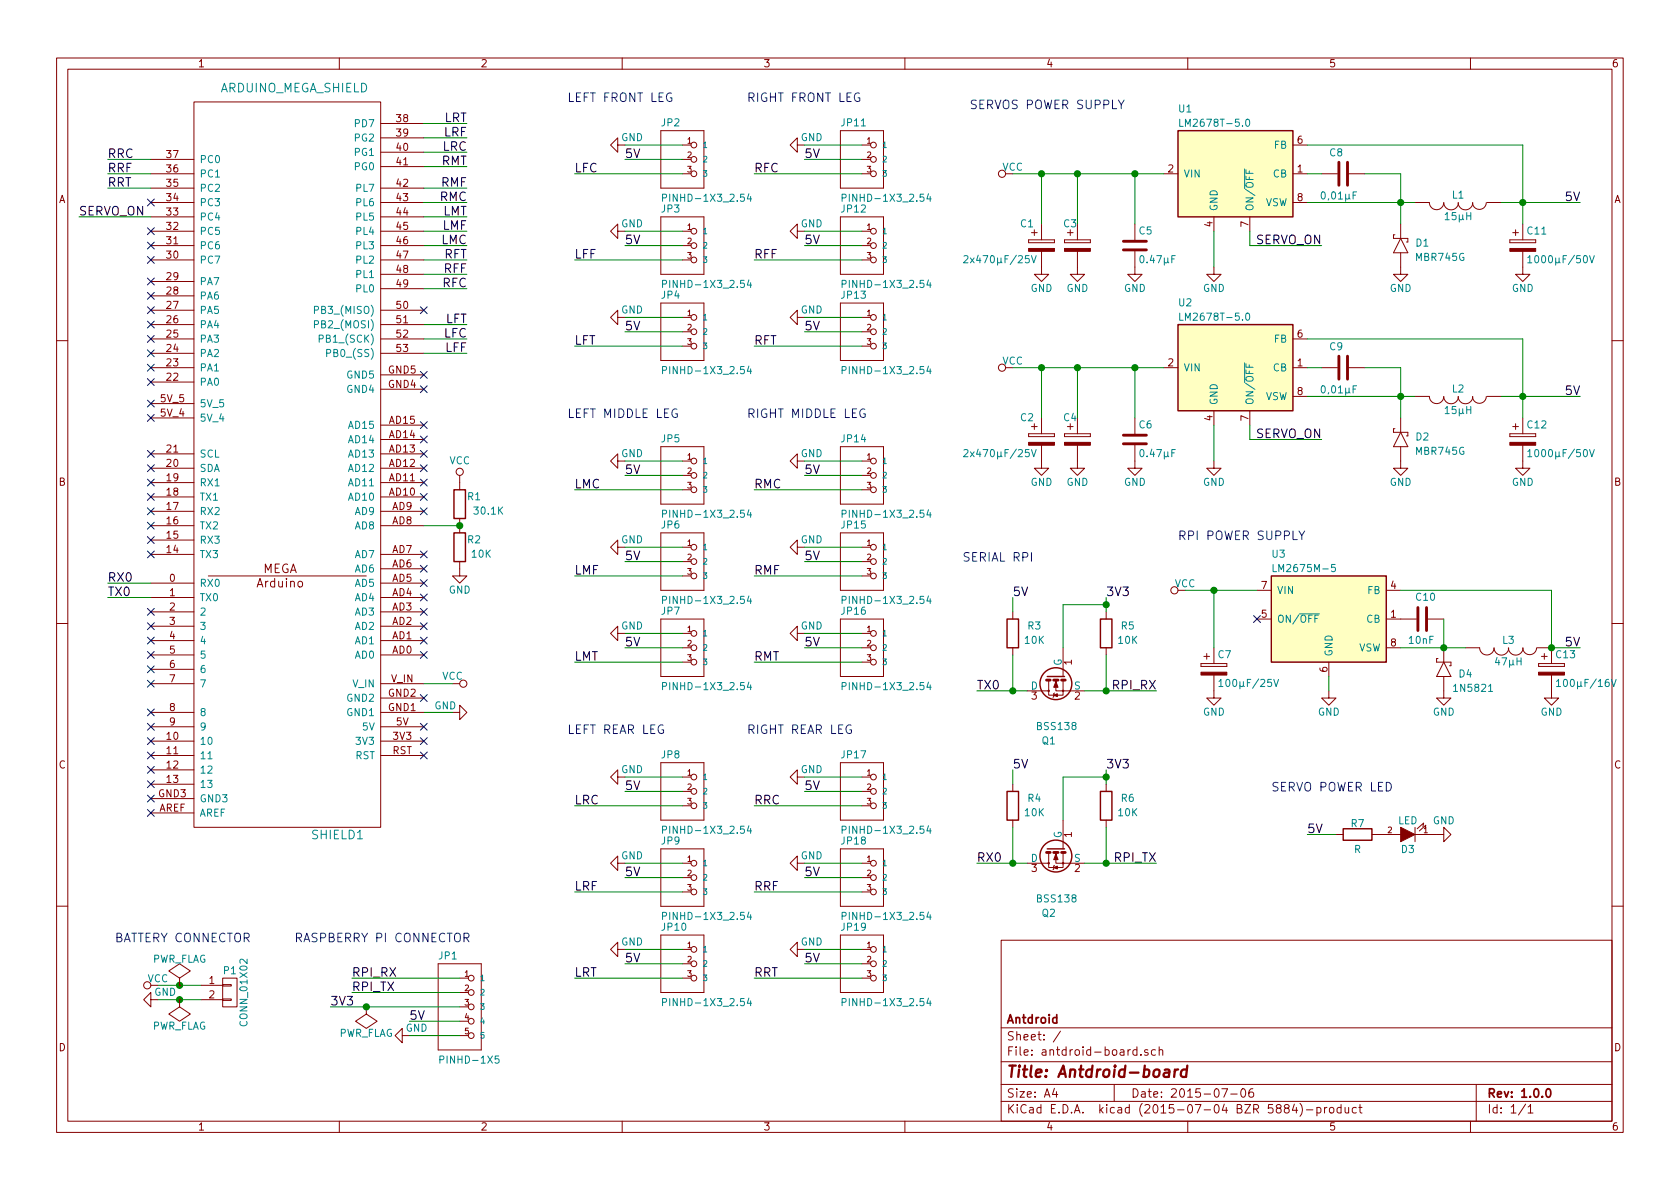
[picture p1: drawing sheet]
<svg xmlns="http://www.w3.org/2000/svg" width="297mm" height="210mm" viewBox="0 0 297 210" stroke-linecap="round" stroke-linejoin="round" font-family="sans-serif">
<defs><g id="words">
<text font-size="2.8" fill="#840000" x="178" y="190.5">Title: Antdroid-board</text>
<g font-size="2.1" fill="#008484">
<text x="38.8" y="16.3">ARDUINO_MEGA_SHIELD</text>
<text x="55.2" y="148.4">SHIELD1</text>
</g>
<g font-size="2.1">
<text x="78.4" y="21.6">LRT</text>
<text x="19" y="27.9">RRC</text>
<text x="78" y="29.2">RMT</text>
<text x="78.2" y="26.7">LRC</text>
<text x="78.4" y="24.1">LRF</text>
<text x="110.5" y="27.9">5V</text>
<text x="142.2" y="27.9">5V</text>
<text x="19" y="30.5">RRF</text>
<text x="19" y="33">RRT</text>
<text x="77.7" y="35.6">RMC</text>
<text x="78" y="33">RMF</text>
<text x="101.6" y="30.5">LFC</text>
<text x="133.3" y="30.5">RFC</text>
<text x="276.8" y="35.6">5V</text>
<text x="14" y="38.1">SERVO_ON</text>
<text x="78.2" y="40.6">LMF</text>
<text x="78.2" y="38.1">LMT</text>
<text x="78" y="43.2">LMC</text>
<text x="78.4" y="45.7">RFT</text>
<text x="101.6" y="45.7">LFF</text>
<text x="110.5" y="43.2">5V</text>
<text x="133.3" y="45.7">RFF</text>
<text x="142.2" y="43.2">5V</text>
<text x="221.9" y="43.2">SERVO_ON</text>
<text x="78.2" y="50.8">RFC</text>
<text x="78.4" y="48.3">RFF</text>
<text x="78.4" y="59.7">LFC</text>
<text x="78.7" y="57.1">LFT</text>
<text x="110.5" y="58.4">5V</text>
<text x="142.2" y="58.4">5V</text>
<text x="78.7" y="62.2">LFF</text>
<text x="101.6" y="61">LFT</text>
<text x="133.3" y="61">RFT</text>
<text x="276.8" y="69.8">5V</text>
<text x="221.9" y="77.5">SERVO_ON</text>
<text x="110.5" y="83.8">5V</text>
<text x="142.2" y="83.8">5V</text>
<text x="101.6" y="86.4">LMC</text>
<text x="133.3" y="86.4">RMC</text>
<text x="101.6" y="101.6">LMF</text>
<text x="110.5" y="99.1">5V</text>
<text x="133.3" y="101.6">RMF</text>
<text x="142.2" y="99.1">5V</text>
<text x="19" y="102.9">RX0</text>
<text x="19" y="105.4">TX0</text>
<text x="179.1" y="105.4">5V</text>
<text x="195.6" y="105.4">3V3</text>
<text x="101.6" y="116.8">LMT</text>
<text x="110.5" y="114.3">5V</text>
<text x="133.3" y="116.8">RMT</text>
<text x="142.2" y="114.3">5V</text>
<text x="276.8" y="114.3">5V</text>
<text x="172.7" y="121.9">TX0</text>
<text x="196.8" y="121.9">RPI_RX</text>
<text x="179.1" y="135.9">5V</text>
<text x="195.6" y="135.9">3V3</text>
<text x="101.6" y="142.2">LRC</text>
<text x="110.5" y="139.7">5V</text>
<text x="133.3" y="142.2">RRC</text>
<text x="142.2" y="139.7">5V</text>
<text x="231.1" y="147.3">5V</text>
<text x="110.5" y="154.9">5V</text>
<text x="142.2" y="154.9">5V</text>
<text x="172.7" y="152.4">RX0</text>
<text x="197" y="152.4">RPI_TX</text>
<text x="101.6" y="157.5">LRF</text>
<text x="133.3" y="157.5">RRF</text>
<text x="62.2" y="172.7">RPI_RX</text>
<text x="101.6" y="172.7">LRT</text>
<text x="110.5" y="170.2">5V</text>
<text x="133.3" y="172.7">RRT</text>
<text x="142.2" y="170.2">5V</text>
<text x="58.4" y="177.8">3V3</text>
<text x="62.2" y="175.3">RPI_TX</text>
<text x="72.4" y="180.3">5V</text>
</g>
<g font-size="2.1" fill="#0000c2">
<text x="100.3" y="18">LEFT FRONT LEG</text>
<text x="132.1" y="18">RIGHT FRONT LEG</text>
<text x="171.4" y="19.3">SERVOS POWER SUPPLY</text>
<text x="100.3" y="73.9">LEFT MIDDLE LEG</text>
<text x="132.1" y="73.9">RIGHT MIDDLE LEG</text>
<text x="208.3" y="95.5">RPI POWER SUPPLY</text>
<text x="170.2" y="99.3">SERIAL RPI</text>
<text x="100.3" y="129.8">LEFT REAR LEG</text>
<text x="132.1" y="129.8">RIGHT REAR LEG</text>
<text x="224.8" y="139.9">SERVO POWER LED</text>
<text x="20.3" y="166.6">BATTERY CONNECTOR</text>
<text x="52.1" y="166.6">RASPBERRY PI CONNECTOR</text>
</g>
<g font-size="2.1" fill="#840000">
<text x="46.4" y="101.3">MEGA</text>
<text x="45.5" y="103.9">Arduino</text>
<text x="178" y="184">Sheet: /</text>
<text x="178" y="181">Antdroid</text>
<text x="178" y="186.7">File: antdroid-board.sch</text>
<text x="178" y="196.9">KiCad E.D.A. kicad (2015-07-04 BZR 5884)-product</text>
<text x="178" y="194.1">Size: A4</text>
<text x="200" y="194.1">Date: 2015-07-06</text>
<text x="263" y="194.1">Rev: 1.0.0</text>
<text x="263" y="196.9">Id: 1/1</text>
</g>
<g font-size="1.8" fill="#840000">
<text x="35" y="11.9">1</text>
<text x="85" y="11.9">2</text>
<text x="135" y="11.9">3</text>
<text x="185" y="11.9">4</text>
<text x="235" y="11.9">5</text>
<text x="285" y="11.9">6</text>
<text x="70.2" y="21.6">38</text>
<text x="29.5" y="27.9">37</text>
<text x="70.2" y="26.7">40</text>
<text x="70.2" y="29.2">41</text>
<text x="70.2" y="24.1">39</text>
<text x="229.4" y="25.4">6</text>
<text x="10.4" y="35.9">A</text>
<text x="29.5" y="35.6">34</text>
<text x="29.5" y="33">35</text>
<text x="29.5" y="30.5">36</text>
<text x="70.2" y="33">42</text>
<text x="70.2" y="35.6">43</text>
<text x="206.5" y="30.5">2</text>
<text x="229.4" y="30.5">1</text>
<text x="229.4" y="35.6">8</text>
<text x="285.4" y="35.9">A</text>
<text x="29.5" y="40.6">32</text>
<text x="29.5" y="38.1">33</text>
<text x="70.2" y="38.1">44</text>
<text x="70.2" y="40.6">45</text>
<text x="214.4" y="40.1" transform="rotate(-90 214.4 40.1)">4</text>
<text x="220.7" y="40.1" transform="rotate(-90 220.7 40.1)">7</text>
<text x="29.5" y="45.7">30</text>
<text x="29.5" y="43.2">31</text>
<text x="70.2" y="43.2">46</text>
<text x="70.2" y="45.7">47</text>
<text x="29.5" y="52.1">28</text>
<text x="29.5" y="49.5">29</text>
<text x="70.2" y="48.3">48</text>
<text x="70.2" y="50.8">49</text>
<text x="29.5" y="59.7">25</text>
<text x="29.5" y="57.1">26</text>
<text x="29.5" y="54.6">27</text>
<text x="70.2" y="54.6">50</text>
<text x="70.2" y="57.1">51</text>
<text x="70.2" y="59.7">52</text>
<text x="229.4" y="59.7">6</text>
<text x="29.5" y="64.8">23</text>
<text x="29.5" y="62.2">24</text>
<text x="70.2" y="62.2">53</text>
<text x="206.5" y="64.8">2</text>
<text x="229.4" y="64.8">1</text>
<text x="28.4" y="71.1">5V_5</text>
<text x="29.5" y="67.3">22</text>
<text x="68.7" y="68.6">GND4</text>
<text x="68.7" y="66">GND5</text>
<text x="229.4" y="69.8">8</text>
<text x="28.4" y="73.7">5V_4</text>
<text x="68.9" y="77.5">AD14</text>
<text x="68.9" y="74.9">AD15</text>
<text x="214.4" y="74.4" transform="rotate(-90 214.4 74.4)">4</text>
<text x="220.7" y="74.4" transform="rotate(-90 220.7 74.4)">7</text>
<text x="29.5" y="82.5">20</text>
<text x="29.5" y="80">21</text>
<text x="68.9" y="82.5">AD12</text>
<text x="68.9" y="80">AD13</text>
<text x="10.4" y="85.9">B</text>
<text x="29.5" y="87.6">18</text>
<text x="29.5" y="85.1">19</text>
<text x="68.9" y="87.6">AD10</text>
<text x="68.9" y="85.1">AD11</text>
<text x="285.4" y="85.9">B</text>
<text x="29.5" y="95.2">15</text>
<text x="29.5" y="92.7">16</text>
<text x="29.5" y="90.2">17</text>
<text x="69.4" y="92.7">AD8</text>
<text x="69.4" y="90.2">AD9</text>
<text x="29.5" y="97.8">14</text>
<text x="69.4" y="100.3">AD6</text>
<text x="69.4" y="97.8">AD7</text>
<text x="30" y="102.9">0</text>
<text x="30" y="105.4">1</text>
<text x="30" y="107.9">2</text>
<text x="69.4" y="107.9">AD3</text>
<text x="69.4" y="105.4">AD4</text>
<text x="69.4" y="102.9">AD5</text>
<text x="223" y="104.1">7</text>
<text x="245.9" y="104.1">4</text>
<text x="30" y="110.5">3</text>
<text x="30" y="113">4</text>
<text x="69.4" y="113">AD1</text>
<text x="69.4" y="110.5">AD2</text>
<text x="223" y="109.2">5</text>
<text x="245.9" y="109.2">1</text>
<text x="30" y="115.6">5</text>
<text x="30" y="118.1">6</text>
<text x="69.4" y="115.6">AD0</text>
<text x="189.5" y="117.6" transform="rotate(-90 189.5 117.6)">1</text>
<text x="234.7" y="118.8" transform="rotate(-90 234.7 118.8)">6</text>
<text x="245.9" y="114.3">8</text>
<text x="30" y="120.6">7</text>
<text x="30" y="125.7">8</text>
<text x="68.7" y="125.7">GND1</text>
<text x="68.7" y="123.2">GND2</text>
<text x="69.2" y="120.6">V_IN</text>
<text x="182.4" y="123.7">3</text>
<text x="190" y="123.7">2</text>
<text x="29.5" y="130.8">10</text>
<text x="30" y="128.3">9</text>
<text x="69.5" y="130.8">3V3</text>
<text x="70.1" y="128.3">5V</text>
<text x="10.4" y="135.9">C</text>
<text x="29.5" y="133.3">11</text>
<text x="29.5" y="135.9">12</text>
<text x="69.4" y="133.3">RST</text>
<text x="285.4" y="135.9">C</text>
<text x="28" y="141">GND3</text>
<text x="28.1" y="143.5">AREF</text>
<text x="29.5" y="138.4">13</text>
<text x="189.5" y="148.1" transform="rotate(-90 189.5 148.1)">1</text>
<text x="182.4" y="154.2">3</text>
<text x="190" y="154.2">2</text>
<text x="37" y="174">1</text>
<text x="37" y="176.5">2</text>
<text x="10.4" y="185.9">D</text>
<text x="285.4" y="185.9">D</text>
<text x="35" y="199.9">1</text>
<text x="85" y="199.9">2</text>
<text x="135" y="199.9">3</text>
<text x="185" y="199.9">4</text>
<text x="235" y="199.9">5</text>
<text x="285" y="199.9">6</text>
</g>
<g font-size="1.8" fill="#008484">
<text x="62.9" y="22.5">PD7</text>
<text x="117" y="22.3">JP2</text>
<text x="148.9" y="22.3">JP11</text>
<text x="208.4" y="19.9">U1</text>
<text x="209.4" y="22.4">LM2678T-5.0</text>
<text x="35.3" y="28.8">PC0</text>
<text x="62.8" y="27.6">PG1</text>
<text x="62.8" y="25">PG2</text>
<text x="109.8" y="24.9">GND</text>
<text x="141.6" y="24.9">GND</text>
<text x="225.2" y="26.3">FB</text>
<text x="235.1" y="27.6">C8</text>
<text x="35.3" y="33.9">PC2</text>
<text x="35.3" y="31.4">PC1</text>
<text x="62.8" y="30.1">PG0</text>
<text x="63" y="33.9">PL7</text>
<text x="118.1" y="35.7">PINHD-1X3_2.54</text>
<text x="149.9" y="35.7">PINHD-1X3_2.54</text>
<text x="177.2" y="30.2">VCC</text>
<text x="209.3" y="31.4">VIN</text>
<text x="225" y="31.4">CB</text>
<text x="233.9" y="35.2">0,01µF</text>
<text x="256.8" y="35.1">L1</text>
<text x="35.3" y="41.5">PC5</text>
<text x="35.3" y="39">PC4</text>
<text x="35.3" y="36.4">PC3</text>
<text x="63" y="36.4">PL6</text>
<text x="63" y="39">PL5</text>
<text x="63" y="41.5">PL4</text>
<text x="109.8" y="40.2">GND</text>
<text x="117" y="37.6">JP3</text>
<text x="141.6" y="40.2">GND</text>
<text x="148.9" y="37.6">JP12</text>
<text x="180.5" y="40.2">C1</text>
<text x="188.1" y="40.2">C3</text>
<text x="201.4" y="41.4">C5</text>
<text x="215.3" y="37.3" transform="rotate(-90 215.3 37.3)">GND</text>
<text x="221.6" y="37.3" transform="rotate(-90 221.6 37.3)">ON/OFF</text>
<text x="223.5" y="36.4">VSW</text>
<text x="255.7" y="38.9">15µH</text>
<text x="270.1" y="41.4">C11</text>
<text x="35.3" y="46.6">PC7</text>
<text x="35.3" y="44.1">PC6</text>
<text x="63" y="44.1">PL3</text>
<text x="63" y="46.6">PL2</text>
<text x="171.4" y="46.5">2x470µF/25V</text>
<text x="201.8" y="46.5">0.47µF</text>
<text x="250.4" y="43.6">D1</text>
<text x="250.4" y="46.1">MBR745G</text>
<text x="271.1" y="46.5">1000µF/50V</text>
<text x="35.3" y="53">PA6</text>
<text x="35.3" y="50.4">PA7</text>
<text x="63" y="49.1">PL1</text>
<text x="63" y="51.7">PL0</text>
<text x="117" y="52.8">JP4</text>
<text x="118.1" y="50.9">PINHD-1X3_2.54</text>
<text x="148.9" y="52.8">JP13</text>
<text x="149.9" y="50.9">PINHD-1X3_2.54</text>
<text x="182.2" y="51.6">GND</text>
<text x="188.5" y="51.6">GND</text>
<text x="198.7" y="51.6">GND</text>
<text x="212.7" y="51.6">GND</text>
<text x="245.7" y="51.6">GND</text>
<text x="267.3" y="51.6">GND</text>
<text x="35.3" y="58">PA4</text>
<text x="35.3" y="55.5">PA5</text>
<text x="56.2" y="55.5">PB3_(MISO)</text>
<text x="56.2" y="58">PB2_(MOSI)</text>
<text x="109.8" y="55.4">GND</text>
<text x="141.6" y="55.4">GND</text>
<text x="208.4" y="54.1">U2</text>
<text x="209.4" y="56.7">LM2678T-5.0</text>
<text x="35.3" y="65.7">PA1</text>
<text x="35.3" y="63.1">PA2</text>
<text x="35.3" y="60.6">PA3</text>
<text x="56.9" y="60.6">PB1_(SCK)</text>
<text x="58.3" y="63.1">PB0_(SS)</text>
<text x="177.2" y="64.5">VCC</text>
<text x="209.3" y="65.7">VIN</text>
<text x="225" y="65.7">CB</text>
<text x="225.2" y="60.6">FB</text>
<text x="235.1" y="61.9">C9</text>
<text x="35.3" y="68.2">PA0</text>
<text x="61.4" y="69.5">GND4</text>
<text x="61.4" y="66.9">GND5</text>
<text x="118.1" y="66.1">PINHD-1X3_2.54</text>
<text x="149.9" y="66.1">PINHD-1X3_2.54</text>
<text x="215.3" y="71.6" transform="rotate(-90 215.3 71.6)">GND</text>
<text x="221.6" y="71.6" transform="rotate(-90 221.6 71.6)">ON/OFF</text>
<text x="223.5" y="70.7">VSW</text>
<text x="233.9" y="69.5">0,01µF</text>
<text x="256.8" y="69.4">L2</text>
<text x="35.3" y="74.5">5V_4</text>
<text x="35.3" y="72">5V_5</text>
<text x="61.8" y="75.8">AD15</text>
<text x="180.5" y="74.5">C2</text>
<text x="188.1" y="74.5">C4</text>
<text x="201.4" y="75.7">C6</text>
<text x="250.4" y="77.9">D2</text>
<text x="255.7" y="73.2">15µH</text>
<text x="270.1" y="75.7">C12</text>
<text x="35.3" y="83.4">SDA</text>
<text x="35.3" y="80.9">SCL</text>
<text x="61.8" y="83.4">AD12</text>
<text x="61.8" y="80.9">AD13</text>
<text x="61.8" y="78.4">AD14</text>
<text x="79.4" y="82.1">VCC</text>
<text x="109.8" y="80.8">GND</text>
<text x="117" y="78.2">JP5</text>
<text x="141.6" y="80.8">GND</text>
<text x="148.9" y="78.2">JP14</text>
<text x="171.4" y="80.8">2x470µF/25V</text>
<text x="201.8" y="80.8">0.47µF</text>
<text x="250.4" y="80.4">MBR745G</text>
<text x="271.1" y="80.8">1000µF/50V</text>
<text x="35.3" y="88.5">TX1</text>
<text x="35.3" y="86">RX1</text>
<text x="61.8" y="88.5">AD10</text>
<text x="61.8" y="86">AD11</text>
<text x="82.7" y="88.4">R1</text>
<text x="182.2" y="85.9">GND</text>
<text x="188.5" y="85.9">GND</text>
<text x="198.7" y="85.9">GND</text>
<text x="212.7" y="85.9">GND</text>
<text x="245.7" y="85.9">GND</text>
<text x="267.3" y="85.9">GND</text>
<text x="35.3" y="93.6">TX2</text>
<text x="35.3" y="91.1">RX2</text>
<text x="62.8" y="93.6">AD8</text>
<text x="62.8" y="91.1">AD9</text>
<text x="84" y="91">30.1K</text>
<text x="117" y="93.4">JP6</text>
<text x="118.1" y="91.5">PINHD-1X3_2.54</text>
<text x="148.9" y="93.4">JP15</text>
<text x="149.9" y="91.5">PINHD-1X3_2.54</text>
<text x="35.3" y="98.7">TX3</text>
<text x="35.3" y="96.1">RX3</text>
<text x="62.8" y="101.2">AD6</text>
<text x="62.8" y="98.7">AD7</text>
<text x="82.7" y="96.1">R2</text>
<text x="83.5" y="98.6">10K</text>
<text x="109.8" y="96.1">GND</text>
<text x="141.6" y="96.1">GND</text>
<text x="224.9" y="98.6">U3</text>
<text x="225.8" y="101.1">LM2675M-5</text>
<text x="35.3" y="103.8">RX0</text>
<text x="35.3" y="106.3">TX0</text>
<text x="62.8" y="106.3">AD4</text>
<text x="62.8" y="103.8">AD5</text>
<text x="79.3" y="104.9">GND</text>
<text x="118.1" y="106.8">PINHD-1X3_2.54</text>
<text x="149.9" y="106.8">PINHD-1X3_2.54</text>
<text x="207.7" y="103.8">VCC</text>
<text x="225.8" y="105">VIN</text>
<text x="241.7" y="105">FB</text>
<text x="250.4" y="106.2">C10</text>
<text x="35.3" y="108.8">2</text>
<text x="35.3" y="111.4">3</text>
<text x="35.3" y="113.9">4</text>
<text x="62.8" y="113.9">AD1</text>
<text x="62.8" y="111.4">AD2</text>
<text x="62.8" y="108.8">AD3</text>
<text x="109.8" y="111.3">GND</text>
<text x="117" y="108.7">JP7</text>
<text x="141.6" y="111.3">GND</text>
<text x="148.9" y="108.7">JP16</text>
<text x="181.3" y="113.8">10K</text>
<text x="181.8" y="111.3">R3</text>
<text x="197.8" y="113.8">10K</text>
<text x="198.3" y="111.3">R5</text>
<text x="225.8" y="110.1">ON/OFF</text>
<text x="241.5" y="110.1">CB</text>
<text x="249.2" y="113.8">10nF</text>
<text x="265.7" y="113.8">L3</text>
<text x="35.3" y="116.5">5</text>
<text x="35.3" y="119">6</text>
<text x="62.8" y="116.5">AD0</text>
<text x="187.7" y="117.8" transform="rotate(-90 187.7 117.8)">G</text>
<text x="215.4" y="116.4">C7</text>
<text x="235.6" y="116.1" transform="rotate(-90 235.6 116.1)">GND</text>
<text x="240.1" y="115.2">VSW</text>
<text x="258" y="119.8">D4</text>
<text x="264.5" y="117.6">47µH</text>
<text x="275.2" y="116.4">C13</text>
<text x="35.3" y="121.5">7</text>
<text x="61.4" y="124.1">GND2</text>
<text x="62.4" y="121.5">V_IN</text>
<text x="76.8" y="125.4">GND</text>
<text x="78.2" y="120.2">VCC</text>
<text x="118.1" y="122">PINHD-1X3_2.54</text>
<text x="149.9" y="122">PINHD-1X3_2.54</text>
<text x="182.2" y="121.9">D</text>
<text x="189.9" y="121.9">S</text>
<text x="216.4" y="121.5">100µF/25V</text>
<text x="257.4" y="122.3">1N5821</text>
<text x="276" y="121.5">100µF/16V</text>
<text x="35.3" y="126.6">8</text>
<text x="35.3" y="129.2">9</text>
<text x="35.3" y="131.7">10</text>
<text x="61.4" y="126.6">GND1</text>
<text x="63.1" y="131.7">3V3</text>
<text x="64.1" y="129.2">5V</text>
<text x="183.5" y="129.1">BSS138</text>
<text x="184.3" y="131.6">Q1</text>
<text x="212.7" y="126.5">GND</text>
<text x="233" y="126.5">GND</text>
<text x="253.3" y="126.5">GND</text>
<text x="272.4" y="126.5">GND</text>
<text x="35.3" y="134.2">11</text>
<text x="35.3" y="136.8">12</text>
<text x="62.8" y="134.2">RST</text>
<text x="109.8" y="136.7">GND</text>
<text x="117" y="134.1">JP8</text>
<text x="141.6" y="136.7">GND</text>
<text x="148.9" y="134.1">JP17</text>
<text x="35.3" y="139.3">13</text>
<text x="35.3" y="141.9">GND3</text>
<text x="181.8" y="141.8">R4</text>
<text x="198.3" y="141.8">R6</text>
<text x="35.3" y="144.4">AREF</text>
<text x="117" y="149.3">JP9</text>
<text x="118.1" y="147.4">PINHD-1X3_2.54</text>
<text x="148.9" y="149.3">JP18</text>
<text x="149.9" y="147.4">PINHD-1X3_2.54</text>
<text x="181.3" y="144.3">10K</text>
<text x="187.7" y="148.3" transform="rotate(-90 187.7 148.3)">G</text>
<text x="197.8" y="144.3">10K</text>
<text x="238.9" y="146.2">R7</text>
<text x="247.1" y="145.7">LED</text>
<text x="253.3" y="145.7">GND</text>
<text x="109.8" y="151.9">GND</text>
<text x="141.6" y="151.9">GND</text>
<text x="182.2" y="152.4">D</text>
<text x="189.9" y="152.4">S</text>
<text x="239.4" y="150.8">R</text>
<text x="247.8" y="150.8">D3</text>
<text x="183.5" y="159.6">BSS138</text>
<text x="109.8" y="167.2">GND</text>
<text x="117.1" y="164.6">JP10</text>
<text x="118.1" y="162.7">PINHD-1X3_2.54</text>
<text x="141.6" y="167.2">GND</text>
<text x="148.9" y="164.6">JP19</text>
<text x="149.9" y="162.7">PINHD-1X3_2.54</text>
<text x="184.3" y="162.1">Q2</text>
<text x="26.1" y="173.7">VCC</text>
<text x="26.8" y="170.2">PWR_FLAG</text>
<text x="39.6" y="172.3">P1</text>
<text x="77.6" y="169.6">JP1</text>
<text x="27.3" y="176.1">GND</text>
<text x="118.1" y="177.9">PINHD-1X3_2.54</text>
<text x="149.9" y="177.9">PINHD-1X3_2.54</text>
<text x="26.8" y="182.1">PWR_FLAG</text>
<text x="43.7" y="181.1" transform="rotate(-90 43.7 181.1)">CONN_01X02</text>
<text x="59.8" y="183.3">PWR_FLAG</text>
<text x="71.7" y="182.4">GND</text>
<text x="78.4" y="188.1">PINHD-1X5</text>
</g>
<g font-size="1.4" fill="#840000">
<text x="121.5" y="25.4">1</text>
<text x="121.5" y="27.9">2</text>
<text x="153.3" y="25.4">1</text>
<text x="153.3" y="27.9">2</text>
<text x="121.5" y="30.5">3</text>
<text x="153.3" y="30.5">3</text>
<text x="121.5" y="40.6">1</text>
<text x="153.3" y="40.6">1</text>
<text x="121.5" y="43.2">2</text>
<text x="121.5" y="45.7">3</text>
<text x="153.3" y="43.2">2</text>
<text x="153.3" y="45.7">3</text>
<text x="121.5" y="55.9">1</text>
<text x="121.5" y="58.4">2</text>
<text x="153.3" y="55.9">1</text>
<text x="153.3" y="58.4">2</text>
<text x="121.5" y="61">3</text>
<text x="153.3" y="61">3</text>
<text x="121.5" y="81.3">1</text>
<text x="121.5" y="83.8">2</text>
<text x="153.3" y="81.3">1</text>
<text x="153.3" y="83.8">2</text>
<text x="121.5" y="86.4">3</text>
<text x="153.3" y="86.4">3</text>
<text x="121.5" y="96.5">1</text>
<text x="121.5" y="99.1">2</text>
<text x="121.5" y="101.6">3</text>
<text x="153.3" y="96.5">1</text>
<text x="153.3" y="99.1">2</text>
<text x="153.3" y="101.6">3</text>
<text x="121.5" y="111.8">1</text>
<text x="153.3" y="111.8">1</text>
<text x="121.5" y="114.3">2</text>
<text x="121.5" y="116.8">3</text>
<text x="153.3" y="114.3">2</text>
<text x="153.3" y="116.8">3</text>
<text x="121.5" y="137.2">1</text>
<text x="153.3" y="137.2">1</text>
<text x="121.5" y="139.7">2</text>
<text x="121.5" y="142.2">3</text>
<text x="153.3" y="139.7">2</text>
<text x="153.3" y="142.2">3</text>
<text x="245.4" y="147.3">2</text>
<text x="251.7" y="147.3">1</text>
<text x="121.5" y="152.4">1</text>
<text x="121.5" y="154.9">2</text>
<text x="153.3" y="152.4">1</text>
<text x="153.3" y="154.9">2</text>
<text x="121.5" y="157.5">3</text>
<text x="153.3" y="157.5">3</text>
<text x="121.5" y="167.6">1</text>
<text x="153.3" y="167.6">1</text>
<text x="82.2" y="172.7">1</text>
<text x="121.5" y="170.2">2</text>
<text x="121.5" y="172.7">3</text>
<text x="153.3" y="170.2">2</text>
<text x="153.3" y="172.7">3</text>
<text x="82.2" y="175.3">2</text>
<text x="82.2" y="177.8">3</text>
<text x="82.2" y="180.3">4</text>
<text x="82.2" y="182.9">5</text>
</g>
<g font-size="1.4" fill="#008484">
<text x="124.2" y="26.2">1</text>
<text x="124.2" y="28.7">2</text>
<text x="156" y="26.2">1</text>
<text x="156" y="28.7">2</text>
<text x="124.2" y="31.2">3</text>
<text x="156" y="31.2">3</text>
<text x="124.2" y="41.4">1</text>
<text x="156" y="41.4">1</text>
<text x="124.2" y="43.9">2</text>
<text x="124.2" y="46.5">3</text>
<text x="156" y="43.9">2</text>
<text x="156" y="46.5">3</text>
<text x="124.2" y="56.6">1</text>
<text x="124.2" y="59.2">2</text>
<text x="156" y="56.6">1</text>
<text x="156" y="59.2">2</text>
<text x="124.2" y="61.7">3</text>
<text x="156" y="61.7">3</text>
<text x="124.2" y="82">1</text>
<text x="156" y="82">1</text>
<text x="124.2" y="84.6">2</text>
<text x="124.2" y="87.1">3</text>
<text x="156" y="84.6">2</text>
<text x="156" y="87.1">3</text>
<text x="124.2" y="97.3">1</text>
<text x="124.2" y="99.8">2</text>
<text x="156" y="97.3">1</text>
<text x="156" y="99.8">2</text>
<text x="124.2" y="102.4">3</text>
<text x="156" y="102.4">3</text>
<text x="124.2" y="112.5">1</text>
<text x="156" y="112.5">1</text>
<text x="124.2" y="115.1">2</text>
<text x="124.2" y="117.6">3</text>
<text x="156" y="115.1">2</text>
<text x="156" y="117.6">3</text>
<text x="124.2" y="137.9">1</text>
<text x="156" y="137.9">1</text>
<text x="124.2" y="140.5">2</text>
<text x="124.2" y="143">3</text>
<text x="156" y="140.5">2</text>
<text x="156" y="143">3</text>
<text x="124.2" y="153.2">1</text>
<text x="124.2" y="155.7">2</text>
<text x="156" y="153.2">1</text>
<text x="156" y="155.7">2</text>
<text x="124.2" y="158.2">3</text>
<text x="156" y="158.2">3</text>
<text x="84.8" y="173.5">1</text>
<text x="124.2" y="168.4">1</text>
<text x="124.2" y="170.9">2</text>
<text x="124.2" y="173.5">3</text>
<text x="156" y="168.4">1</text>
<text x="156" y="170.9">2</text>
<text x="156" y="173.5">3</text>
<text x="84.8" y="176">2</text>
<text x="84.8" y="178.6">3</text>
<text x="84.8" y="181.1">4</text>
<text x="84.8" y="183.6">5</text>
</g>
</g></defs>
<g fill="none" stroke="#840000" stroke-width=".18">
<path d="M10 10.3h277v189.9h-277zM12 12.2h273v186.1h-273zM34.3 18h33v128.3h-33zM60 10.3v1.9M110 10.3v1.9M160 10.3v1.9M210 10.3v1.9M260 10.3v1.9M26.7 33.3h7.6M26.7 38.3h7.6M26.7 35.8h7.6M26.7 30.7h7.6"/>
<path d="M26.7 28.2h7.6M67.3 26.9h7.6M67.3 29.5h7.6M67.3 33.3h7.6M67.3 38.3h7.6M67.3 35.8h7.6M67.3 21.8h7.6M67.3 24.4h7.6M109.2 25.6v-1.2l-1.3 1.2 1.3 1.3v-1.3h1.3M116.8 23.1h7.7v10.2h-7.7zM116.8 38.3h7.7v10.2h-7.7zM120.6 30.7h1.6"/>
<path d="M120.6 28.2h1.6M120.6 25.6h1.6M141 25.6v-1.2l-1.3 1.2 1.3 1.3v-1.3h1.2M148.6 23.1h7.6v10.2h-7.6zM148.6 38.3h7.6v10.2h-7.6zM152.4 30.7h1.5M152.4 28.2h1.5M152.4 25.6h1.5M184.1 39.6v2.8M190.5 39.6v2.8M200.7 39.6v2.8M205.7 30.7h2.6"/>
<path d="M214.6 38.3v2.6M221 38.3v2.6M228.6 35.8h2.5M228.6 30.7h2.5M228.6 25.6h2.5M233.7 30.7h2.8M238.5 30.7h2.8M247.6 39.6v2.6M250.2 35.8h2.5M252.7 35.8a1.27 1.27 0 0 0 1.3 1.3 1.27 1.27 0 0 0 1.3-1.3 1.3 1.3 0 0 0 1.3 1.3 1.3 1.3 0 0 0 1.3-1.3M257.8 35.8a1.3 1.3 0 0 0 1.3 1.3 1.3 1.3 0 0 0 1.3-1.3M260.3 35.8a1.22 1.22 0 0 0 1.3 1.2 1.22 1.22 0 0 0 1.2-1.2"/>
<path d="M262.9 35.8h2.5M269.2 39.6v2.8M26.7 46h7.6M26.7 54.9h7.6M26.7 43.4h7.6M26.7 57.4h7.6M26.7 40.9h7.6M26.7 59.9h7.6M26.7 52.3h7.6M26.7 49.8h7.6M67.3 46h7.6M67.3 54.9h7.6"/>
<path d="M67.3 43.4h7.6M67.3 57.4h7.6M67.3 40.9h7.6M67.3 59.9h7.6M67.3 48.5h7.6M67.3 51h7.6M109.2 40.9v-1.3l-1.3 1.3 1.3 1.3v-1.3h1.3M109.2 56.1v-1.2l-1.3 1.2 1.3 1.3v-1.3h1.3M116.8 53.6h7.7v10.1h-7.7zM120.6 46h1.6M120.6 43.4h1.6M120.6 40.9h1.6"/>
<path d="M120.6 56.1h1.6M120.6 58.7h1.6M141 40.9v-1.3l-1.3 1.3 1.3 1.3v-1.3h1.2M141 56.1v-1.2l-1.3 1.2 1.3 1.3v-1.3h1.2M148.6 53.6h7.6v10.1h-7.6zM152.4 46h1.5M152.4 43.4h1.5M152.4 40.9h1.5M152.4 56.1h1.5M152.4 58.7h1.5M181.9 42.4v.5zM181.9 42.9h4.5z"/>
<path d="M181.9 42.4h4.5zM182.4 41.1h1zM182.9 40.6v1.1zM184.1 44.4v4.1h1.3l-1.3 1.3-1.2-1.3h1.2M186.4 42.4v.5zM188.2 42.4v.5zM188.2 42.9h4.6zM188.2 42.4h4.6zM188.7 41.1h1zM189.2 40.6v1.1zM190.5 44.4v4.1h1.3l-1.3 1.3-1.3-1.3h1.3M192.8 42.4v.5z"/>
<path d="M200.7 44.4v4.1h1.2l-1.2 1.3-1.3-1.3h1.3M214.6 47.2v1.3h1.3l-1.3 1.3-1.2-1.3h1.2M228.6 59.9h2.5M246.6 41.5h-.2v.7h2.5v.6h-.2M247.6 44.7v3.8h1.3l-1.3 1.3-1.2-1.3h1.2M247.6 42.2l1.3 2.5h-2.5zM267 42.4v.5zM267 42.9h4.5zM267 42.4h4.5zM267.5 41.1h1zM268 40.6v1.1zM269.2 44.4v4.1h1.3l-1.3 1.3-1.2-1.3h1.2"/>
<path d="M271.5 42.4v.5zM10 60.2h2M26.7 67.6h7.6M26.7 65h7.6M26.7 62.5h7.6M26.7 73.9h7.6M26.7 71.4h7.6M67.3 62.5h7.6M67.3 77.7h7.6M67.3 68.8h7.6M67.3 75.2h7.6M67.3 66.3h7.6"/>
<path d="M116.8 79h7.7v10.1h-7.7zM120.6 61.2h1.6M148.6 79h7.6v10.1h-7.6zM152.4 61.2h1.5M181.9 76.7v.5zM181.9 77.2h4.5zM181.9 76.7h4.5zM182.4 75.4h1zM182.9 74.9v1zM184.1 78.7v4.1h1.3l-1.3 1.3-1.2-1.3h1.2M184.1 73.9v2.8M186.4 76.7v.5z"/>
<path d="M188.2 76.7v.5zM188.2 77.2h4.6zM188.2 76.7h4.6zM188.7 75.4h1zM189.2 74.9v1zM190.5 78.7v4.1h1.3l-1.3 1.3-1.3-1.3h1.3M190.5 73.9v2.8M192.8 76.7v.5zM200.7 78.7v4.1h1.2l-1.2 1.3-1.3-1.3h1.3M200.7 73.9v2.8M205.7 65h2.6M214.6 72.6v2.6"/>
<path d="M221 72.6v2.6M228.6 65h2.5M228.6 70.1h2.5M233.7 65h2.8M238.5 65h2.8M246.6 75.8h-.2v.6h2.5v.7h-.2M247.6 79v3.8h1.3l-1.3 1.3-1.2-1.3h1.2M247.6 73.9v2.5M247.6 76.4l1.3 2.6h-2.5zM250.2 70.1h2.5a1.27 1.27 0 0 0 1.3 1.3 1.27 1.27 0 0 0 1.3-1.3 1.3 1.3 0 0 0 1.3 1.3 1.3 1.3 0 0 0 1.3-1.3M257.8 70.1a1.3 1.3 0 0 0 1.3 1.3 1.3 1.3 0 0 0 1.3-1.3M260.3 70.1a1.22 1.22 0 0 0 1.3 1.2 1.22 1.22 0 0 0 1.2-1.2"/>
<path d="M262.9 70.1h2.5M267 76.7v.5zM267 77.2h4.5zM267 76.7h4.5zM267.5 75.4h1zM268 74.9v1zM269.2 78.7v4.1h1.3l-1.3 1.3-1.2-1.3h1.2M269.2 73.9v2.8M271.5 76.7v.5zM285 60.2h2M26.7 82.8h7.6M26.7 80.3h7.6"/>
<path d="M26.7 98h7.6M26.7 95.5h7.6M26.7 93h7.6M26.7 90.4h7.6M26.7 87.9h7.6M26.7 85.3h7.6M67.3 82.8h7.6M67.3 80.3h7.6M67.3 98h7.6M67.3 93h7.6M67.3 90.4h7.6M67.3 87.9h7.6"/>
<path d="M67.3 85.3h7.6M81.3 99.3v2.5h1.2l-1.2 1.3-1.3-1.3h1.3M81.3 84.1v2.5M81.3 91.7v2.5M109.2 81.5v-1.2l-1.3 1.2 1.3 1.3v-1.3h1.3M109.2 96.8v-1.3l-1.3 1.3 1.3 1.2v-1.2h1.3M116.8 94.2h7.7v10.2h-7.7zM120.6 81.5h1.6M120.6 84.1h1.6M120.6 86.6h1.6M120.6 96.8h1.6M120.6 99.3h1.6"/>
<path d="M141 81.5v-1.2l-1.3 1.2 1.3 1.3v-1.3h1.2M141 96.8v-1.3l-1.3 1.3 1.3 1.2v-1.2h1.2M148.6 94.2h7.6v10.2h-7.6zM152.4 81.5h1.5M152.4 84.1h1.5M152.4 86.6h1.5M152.4 96.8h1.5M152.4 99.3h1.5M214.6 81.5v1.3h1.3l-1.3 1.3-1.2-1.3h1.2M10 110.3h2M26.7 103.1h7.6M26.7 105.7h7.6"/>
<path d="M26.7 108.2h7.6M26.7 110.7h7.6M26.7 113.3h7.6M26.7 115.8h7.6M26.7 118.4h7.6M36.8 101.8h28M52.8 102.9l.2-.1 .4 .1 .1 .6-.2 .2-.3 .1-.2-.1zM67.3 103.1h7.6M67.3 105.7h7.6M67.3 108.2h7.6M67.3 110.7h7.6M67.3 113.3h7.6"/>
<path d="M67.3 115.8h7.6M67.3 100.6h7.6M109.2 112v-1.3l-1.3 1.3 1.3 1.3v-1.3h1.3M116.8 109.5h7.7v10.1h-7.7zM120.6 114.5h1.6M120.6 117.1h1.6M120.6 112h1.6M120.6 101.8h1.6M141 112v-1.3l-1.3 1.3 1.3 1.3v-1.3h1.2M148.6 109.5h7.6v10.1h-7.6zM152.4 114.5h1.5M152.4 117.1h1.5"/>
<path d="M152.4 112h1.5M152.4 101.8h1.5M179.1 108.2v1.3M179.1 114.5v1.3M188 114.5v5.1M195.6 108.2v1.3M195.6 114.5v1.3M212.3 117.3v.6zM212.3 117.9h4.6zM212.3 117.3h4.6zM212.9 116.1h1zM213.4 115.6v1z"/>
<path d="M214.6 119.4v4h1.3l-1.3 1.3-1.2-1.3h1.2M214.6 114.5v2.8M216.9 117.3v.6zM222.2 109.5h2.6M222.2 104.4h2.6M234.9 117.1v2.5M245.1 109.5h5.3M245.1 104.4h2.5M245.1 114.5h2.5M252.5 109.5h2.8M254.3 116.5h-.3v.6h2.5v.6h-.2M255.3 119.6v3.8h1.2l-1.2 1.3-1.3-1.3h1.3"/>
<path d="M255.3 117.1l1.2 2.5h-2.5zM255.3 114.5v2.6M259.1 114.5h2.5M261.6 114.6a1.27 1.27 0 0 0 1.3 1.2 1.27 1.27 0 0 0 1.3-1.2 1.3 1.3 0 0 0 1.3 1.2 1.3 1.3 0 0 0 1.3-1.2M266.7 114.6a1.3 1.3 0 0 0 1.3 1.2 1.3 1.3 0 0 0 1.3-1.2M269.2 114.6a1.22 1.22 0 0 0 1.3 1.2 1.22 1.22 0 0 0 1.2-1.2M271.8 114.5h2.5v2.8M272 117.3v.6zM272 117.9h4.6zM272 117.3h4.6zM272.5 116.1h1.1zM273 115.6v1z"/>
<path d="M274.3 119.4v4h1.3l-1.3 1.3-1.3-1.3h1.3M276.6 117.3v.6zM285 110.3h2M26.7 120.9h7.6M26.7 126h7.6M26.7 128.5h7.6M26.7 131.1h7.6M26.7 133.6h7.6M26.7 136.1h7.6M26.7 138.7h7.6M67.3 120.9h7.6M67.3 126h7.6"/>
<path d="M67.3 128.5h7.6M67.3 131.1h7.6M67.3 133.6h7.6M67.3 123.4h7.6M80 126h1.3v-1.3l1.2 1.3-1.2 1.2v-1.2M80 120.9h1.3M109.2 137.4v-1.3l-1.3 1.3 1.3 1.3v-1.3h1.3M116.8 134.9h7.7v10.1h-7.7zM120.6 137.4h1.6M120.6 139.9h1.6M141 137.4v-1.3l-1.3 1.3 1.3 1.3v-1.3h1.2M148.6 134.9h7.6v10.1h-7.6z"/>
<path d="M152.4 137.4h1.5M152.4 139.9h1.5M179.1 138.7v1.2M185.4 120.4v1.8h-3.8M186.4 122.5l-.2 .8M186.7 120.4v1.8h1.3v.7h-2.6v-.7M188 120.4v1.8h3.8M195.6 138.7v1.2M234.9 122.2v1.2h1.3l-1.3 1.3-1.2-1.3h1.2M26.7 141.2h7.6M26.7 143.8h7.6M109.2 152.6v-1.2l-1.3 1.2 1.3 1.3v-1.3h1.3"/>
<path d="M116.8 150.1h7.7v10.2h-7.7zM120.6 152.6h1.6M120.6 142.5h1.6M120.6 155.2h1.6M120.6 157.7h1.6M141 152.6v-1.2l-1.3 1.2 1.3 1.3v-1.3h1.2M148.6 150.1h7.6v10.2h-7.6zM152.4 152.6h1.5M152.4 142.5h1.5M152.4 155.2h1.5M152.4 157.7h1.5M179.1 145v1.3"/>
<path d="M185.4 150.9v1.7h-3.8M186.4 153l-.2 .8M186.7 150.9v1.7h1.3v.8h-2.6v-.8M188 150.9v1.7h3.8M188 145v5.1M195.6 145v1.3M236.2 147.6h1.3M242.6 147.6h5M250.2 147.6h5.1v-1.3l1.2 1.3-1.2 1.2v-1.2M250.2 146.3v2.5M251.6 146.2l.1-.7-1.1 1.1M252 146.6l.1-.7-1.1 1"/>
<path d="M10 160.2h2M26.7 176.8v-1.3l-1.3 1.3 1.3 1.2v-1.2h1.2M31.7 174.2h.1M31.7 173l2-1.3-2-1.3-1.9 1.3 1.9 1.3v1.2M31.7 176.8h.1M31.7 176.8v1.2l2 1.3-2 1.3-1.9-1.3 1.9-1.3M35.6 174.2h3.8M35.6 176.8h3.8M39.4 176.7h1.5v.2h-1.5zM39.4 174.1h1.5v.3h-1.5zM39.4 173h2.5v5h-2.5zM64.8 178h.1"/>
<path d="M64.8 178v1.3l1.9 1.3-1.9 1.3-1.9-1.3 1.9-1.3M77.5 170.4h7.6v15.3h-7.6zM81.3 175.5h1.5M81.3 173h1.5M81.3 178h1.5M109.2 167.9v-1.3l-1.3 1.3 1.3 1.3v-1.3h1.3M116.8 165.3h7.7v10.2h-7.7zM120.6 167.9h1.6M120.6 170.4h1.6M120.6 173h1.6M141 167.9v-1.3l-1.3 1.3 1.3 1.3v-1.3h1.2M148.6 165.3h7.6v10.2h-7.6z"/>
<path d="M152.4 167.9h1.5M152.4 170.4h1.5M152.4 173h1.5M177 166.3h108v32h-108zM285 160.2h2M60 198.3v1.9M71.1 183.1v-1.2l-1.3 1.2 1.3 1.3v-1.3h1.3M81.3 180.6h1.5M81.3 183.1h1.5M110 198.3v1.9M160 198.3v1.9M177 194.8h108"/>
<path d="M177 191.8h108M177 187.8h108M177 181.8h108M186.4 192.5l-.3 1h.9M186.8 193v1M187.5 182.3l-1.3 2M197 191.8v3M201 185.7l-.4-.1-.3 .3 .1 .6 .2 .1 .4-.1M201 185.1v1.5M201.7 186.5v.1M202.9 185.7a.37 .37 0 0 0-.5 .1v.2l.5 .2 .1 .1-.2 .3-.4-.1M204.3 185.7l-.4-.1-.3 .3 .1 .6 .2 .1 .4-.1"/>
<path d="M205 185.7l.2-.1 .3 .1 .1 .9M205 185.1v1.5M210 198.3v1.9M216 192.5h1l-.6 1.5M217.6 193.5h1.1M219.5 192.7l.2-.2a.81 .81 0 0 1 .6 .6 .81 .81 0 0 1-.3 .8l-.1 .1a.79 .79 0 0 1-.4-1.3zM221.5 192.5a.59 .59 0 0 0-.7 .7l.1 .7 .2 .1 .5-.1 .1-.5-.2-.2-.4-.1-.3 .3M227.4 196l-.3-.3 .1-.2 .2-.2 .4 .1 .1 .2v.2l-.7 .2a.48 .48 0 0 0 0 .7l.2 .1 .5-.1a.48 .48 0 0 0-.2-.7M228.9 195.2l-.4 1.1h.9M229.2 195.8v1M229.8 195.1a1.71 1.71 0 0 1 0 2.3M231 196.3h1.1"/>
<path d="M232.8 195.9l.5-.1 .3 .3-.2 .6h-.6M232.8 195.8v1.5M234.2 195.8v1M234.6 195.8l-.4 .3M235.1 196l.2-.2 .5 .2v.5l-.1 .2-.4 .1-.2-.1zM237.1 195.9l-.4-.1-.3 .3 .1 .6 .2 .1 .4-.1M237.1 195.3v1.5M237.8 195.8l.1 .9 .4 .1 .2-.1M238.5 195.8v1M239.8 195.9l-.4-.1-.3 .3 .1 .6 .2 .1 .4-.1M240.3 195.8h.5M240.5 195.3v1.3l.3 .2"/>
<path d="M260 198.3v1.9M261 191.8v6.5M269.7 195.2l-1.2 2M270.2 195.8l.4-.5v1.5M270.2 196.8h.8"/>
<circle cx="122.7" cy="25.6" r=".51"/>
<circle cx="122.7" cy="28.2" r=".51"/>
<circle cx="122.7" cy="30.7" r=".51"/>
<circle cx="154.4" cy="25.6" r=".51"/>
<circle cx="154.4" cy="28.2" r=".51"/>
<circle cx="154.4" cy="30.7" r=".51"/>
<circle cx="177.2" cy="30.7" r=".63"/>
<circle cx="122.7" cy="46" r=".51"/>
<circle cx="122.7" cy="43.4" r=".51"/>
<circle cx="122.7" cy="56.1" r=".51"/>
<circle cx="122.7" cy="58.7" r=".51"/>
<circle cx="122.7" cy="40.9" r=".51"/>
<circle cx="154.4" cy="56.1" r=".51"/>
<circle cx="154.4" cy="40.9" r=".51"/>
<circle cx="154.4" cy="58.7" r=".51"/>
<circle cx="154.4" cy="43.4" r=".51"/>
<circle cx="154.4" cy="46" r=".51"/>
<circle cx="122.7" cy="61.2" r=".51"/>
<circle cx="154.4" cy="61.2" r=".51"/>
<circle cx="177.2" cy="65" r=".63"/>
<circle cx="81.3" cy="83.4" r=".63"/>
<circle cx="122.7" cy="99.3" r=".51"/>
<circle cx="122.7" cy="84.1" r=".51"/>
<circle cx="122.7" cy="86.6" r=".51"/>
<circle cx="122.7" cy="96.8" r=".51"/>
<circle cx="122.7" cy="81.5" r=".51"/>
<circle cx="154.4" cy="81.5" r=".51"/>
<circle cx="154.4" cy="86.6" r=".51"/>
<circle cx="154.4" cy="84.1" r=".51"/>
<circle cx="154.4" cy="99.3" r=".51"/>
<circle cx="154.4" cy="96.8" r=".51"/>
<circle cx="122.7" cy="114.5" r=".51"/>
<circle cx="122.7" cy="117.1" r=".51"/>
<circle cx="122.7" cy="101.8" r=".51"/>
<circle cx="122.7" cy="112" r=".51"/>
<circle cx="154.4" cy="101.8" r=".51"/>
<circle cx="154.4" cy="114.5" r=".51"/>
<circle cx="154.4" cy="117.1" r=".51"/>
<circle cx="154.4" cy="112" r=".51"/>
<circle cx="207.6" cy="104.4" r=".63"/>
<circle cx="81.9" cy="120.9" r=".63"/>
<circle cx="122.7" cy="137.4" r=".51"/>
<circle cx="122.7" cy="139.9" r=".51"/>
<circle cx="154.4" cy="137.4" r=".51"/>
<circle cx="154.4" cy="139.9" r=".51"/>
<circle cx="185.4" cy="122.2" r=".13"/>
<circle cx="188" cy="122.2" r=".13"/>
<circle cx="122.7" cy="142.5" r=".51"/>
<circle cx="122.7" cy="152.6" r=".51"/>
<circle cx="122.7" cy="155.2" r=".51"/>
<circle cx="122.7" cy="157.7" r=".51"/>
<circle cx="154.4" cy="157.7" r=".51"/>
<circle cx="154.4" cy="142.5" r=".51"/>
<circle cx="154.4" cy="152.6" r=".51"/>
<circle cx="154.4" cy="155.2" r=".51"/>
<circle cx="185.4" cy="152.6" r=".13"/>
<circle cx="188" cy="152.6" r=".13"/>
<circle cx="26" cy="174.2" r=".63"/>
<circle cx="83.3" cy="175.5" r=".51"/>
<circle cx="83.3" cy="173" r=".51"/>
<circle cx="83.3" cy="178" r=".51"/>
<circle cx="122.7" cy="167.9" r=".51"/>
<circle cx="122.7" cy="170.4" r=".51"/>
<circle cx="122.7" cy="173" r=".51"/>
<circle cx="154.4" cy="170.4" r=".51"/>
<circle cx="154.4" cy="173" r=".51"/>
<circle cx="154.4" cy="167.9" r=".51"/>
<circle cx="83.3" cy="180.6" r=".51"/>
<circle cx="83.3" cy="183.1" r=".51"/>
</g>
<path d="M273.5 192.7l.2-.2a.81 .81 0 0 1 .6 .6 .81 .81 0 0 1-.3 .8l-.2 .1a.79 .79 0 0 1-.3-1.3z" fill="none" stroke="#840000" stroke-width=".3"/>
<path d="M207.7 189.1l-.1 1.3M208.3 189.1a.54 .54 0 0 0-.6 .4M209.9 189.2a.7 .7 0 0 0-1.1 .3v.8l.3 .1 .6-.1M209.9 188.4l-.2 2" fill="none" stroke="#840000" stroke-width=".41"/>
<g fill="none" stroke="#008484" stroke-width=".18">
<path d="M117.1 35l.7-.1v-.5l-.7-.1v1.3M132.4 34.3l-.3 .9h.8M132.7 34.7v.9M148.9 35l.6-.1 .1-.5-.7-.1v1.3M164.2 34.3l-.3 .9h.7M164.5 34.7v.9M208.6 21.1v1.2h.6M220.1 29.9v3.5M220.3 30v.7h1.3M220.3 21.2l.2-.1a.67 .67 0 0 1 .5 .6 .67 .67 0 0 1-.5 .6l-.2-.1-.1-.3zM55.6 54.8h.6l.1-.5-.7-.1v1.2M55.6 57.4l.6-.1 .1-.5-.7-.1v1.3"/>
<path d="M56.4 59.9l.6-.1 .1-.4-.7-.1v1.2M117.1 50.2h.7v-.5l-.7-.1v1.2M132.4 49.5l-.3 .9h.8M132.7 50v.8M148.9 50.2h.6l.1-.5-.7-.1v1.2M164.2 49.5l-.3 .9h.7M164.5 50v.8M170.4 45.3l.5-.1 .2 .1v.3l-.7 .9h.7M182.4 45.2l.4 1.3 .4-1.3M208.6 55.4v1.2h.6M220.3 55.5l.2-.1a.67 .67 0 0 1 .5 .6 .67 .67 0 0 1-.5 .6l-.2-.1-.1-.3zM270.1 45.6l.4-.4v1.3"/>
<path d="M270.1 46.5h.7M281.1 45.2l.4 1.3 .4-1.3M57.8 62.5l.6-.1v-.5l-.6-.1v1.3M117.1 65.5l.7-.1v-.5l-.7-.1v1.3M132.4 64.7l-.3 1h.8M132.7 65.2v.9M148.9 65.5l.6-.1 .1-.5-.7-.1v1.3M164.2 64.7l-.3 1h.7M164.5 65.2v.9M170.4 79.6l.5-.1 .2 .1v.3l-.7 .9h.7M182.4 79.5l.4 1.3 .4-1.3M220.1 64.2v3.5"/>
<path d="M220.3 64.3v.6h1.3M270.1 79.9l.4-.4v1.3M281.1 79.5l.4 1.3 .4-1.3M117.1 90.9l.7-.1v-.5l-.7-.1v1.3M132.4 90.1l-.3 1h.8M132.7 90.6v.9M148.9 90.9l.6-.1 .1-.5-.7-.1v1.3M164.2 90.1l-.3 1h.7M164.5 90.6v.9M225.1 99.8v1.3h.6M236.1 99.8h-.6l-.1 .6 .2-.1 .5 .1v.6l-.2 .1-.5-.1M270.1 80.8h.7"/>
<path d="M117.1 106.1l.7-.1v-.4l-.7-.1v1.2M132.4 105.4l-.3 .9h.8M132.7 105.9v.8M148.9 106.1l.6-.1 .1-.4-.7-.1v1.2M164.2 105.4l-.3 .9h.7M164.5 105.9v.8M229.8 108.6h3.5M233.1 108.8h-.6v1.3M117.1 121.4l.7-.1v-.5l-.7-.1v1.3M132.4 120.6l-.3 .9h.8M132.7 121.1v.9M148.9 121.4l.6-.1 .1-.5-.7-.1v1.3"/>
<path d="M164.2 120.6l-.3 .9h.7M164.5 121.1v.9M215.5 120.5l.4-.4v1.3M215.5 121.4h.7M225.2 120.1l.4 1.3 .5-1.3M263.2 122.3h.7M275.2 120.5l.4-.4v1.3M275.2 121.4h.7M284.9 120.1l.4 1.3 .4-1.3M117.1 146.8l.7-.1v-.5l-.7-.1v1.3M132.4 146l-.3 .9h.8M132.7 146.5v.9"/>
<path d="M148.9 146.8l.6-.1 .1-.5-.7-.1v1.3M164.2 146l-.3 .9h.7M164.5 146.5v.9M117.1 177.2h.7v-.5l-.7-.1v1.2M117.1 162l.7-.1v-.5l-.7-.1v1.3M132.4 176.5l-.3 .9h.8M132.4 161.3l-.3 .9h.8M132.7 161.7v.9M132.7 177v.8M148.9 177.2h.6l.1-.5-.7-.1v1.2M148.9 162l.6-.1 .1-.5-.7-.1v1.3M164.2 176.5l-.3 .9h.7"/>
<path d="M164.2 161.3l-.3 .9h.7M164.5 161.7v.9M164.5 177v.8M77.8 187.4l.6-.1v-.5l-.6-.1v1.3M88.2 186.7h-.6l-.1 .6 .2-.1 .5 .1v.6l-.2 .1-.5-.1"/>
</g>
<g fill="none" stroke="#840000" stroke-width=".25">
<path d="M208.3 23.1h20.3v15.2h-20.3zM208.3 57.4h20.3v15.2h-20.3zM80.3 94.2h2v5.1h-2zM80.3 86.6h2v5.1h-2zM178.1 109.5h2v5h-2zM185.2 119.6h3M194.6 109.5h2v5h-2zM224.8 101.8h20.3v15.3h-20.3zM178.1 139.9h2v5.1h-2zM194.6 139.9h2v5.1h-2zM185.2 150.1h3M237.5 146.6h5.1v2h-5.1z"/>
<circle cx="186.7" cy="120.9" r="2.82"/>
<circle cx="186.7" cy="151.4" r="2.82"/>
</g>
<g fill="none" stroke="#840000" stroke-width=".51">
<path d="M236.7 28.7v4.1M238.3 28.7v4.1M198.6 44.2h4.1M198.6 42.7h4.1M198.6 78.5h4.1M198.6 77h4.1M236.7 63v4.1M238.3 63v4.1M250.7 107.4v4.1M252.2 107.4v4.1M185 120.3h.7M186.3 120.3h.8"/>
<path d="M187.7 120.3h.6M185 150.7h.7M186.3 150.7h.8M187.7 150.7h.6"/>
</g>
<g fill="#840000" stroke="#840000" stroke-width=".18">
<path d="M186.3 122.9l.6-.2v.5z"/>
<path d="M186.7 120.5l.4 1h-.8z"/>
<path d="M186.3 153.4l.6-.2v.5z"/>
<path d="M186.7 151l.4 1h-.8z"/>
<path d="M188.2 43.9h4.6v.5h-4.6z"/>
<path d="M267 43.9h4.5v.5h-4.5z"/>
<path d="M247.6 146.3l2.6 1.3-2.6 1.2z"/>
<path d="M181.9 43.9h4.5v.5h-4.5z"/>
<path d="M188.2 78.2h4.6v.5h-4.6z"/>
<path d="M267 78.2h4.5v.5h-4.5z"/>
<path d="M181.9 78.2h4.5v.5h-4.5z"/>
<path d="M212.3 118.9h4.6v.5h-4.6z"/>
<path d="M272 118.9h4.6v.5h-4.6z"/>
</g>
<path d="M151.9 16.5a.71 .71 0 0 0-.9 .7 .71 .71 0 0 0 .9 .7l.1-.6h-.3M197.7 17.7l.5 .8 .6-.8M119.7 72.4a.71 .71 0 0 0-.9 .7 .71 .71 0 0 0 .9 .7l.1-.6h-.3M152.9 72.4a.71 .71 0 0 0-.9 .7 .71 .71 0 0 0 .9 .7l.1-.6h-.3M229.7 93.9l.5 .8 .5-.8M230.2 94.7v.7M82 165.8h.8l.1-.3v-.3l-.3-.2h-.6v1.5M82.4 165.8l.5 .7" fill="none" stroke="#0000c2" stroke-width=".18"/>
<g fill="#ffffc2" stroke="#ffffc2" stroke-width=".18">
<path d="M208.3 23.1h20.3v15.2h-20.3z"/>
<path d="M224.8 101.8h20.3v15.3h-20.3z"/>
<path d="M208.3 57.4h20.3v15.2h-20.3z"/>
</g>
<g fill="none" stroke="#000084" stroke-width=".18">
<path d="M26.1 35.2l1.2 1.2M27.3 35.2l-1.2 1.2M26.1 59.3l1.2 1.2M26.1 56.8l1.2 1.2M26.1 54.2l1.2 1.3M26.1 51.7l1.2 1.2M26.1 49.2l1.2 1.2M26.1 45.4l1.2 1.2M26.1 42.8l1.2 1.2M26.1 40.3l1.2 1.2M27.3 59.3l-1.2 1.2M27.3 56.8l-1.2 1.2"/>
<path d="M27.3 54.2l-1.2 1.3M27.3 51.7l-1.2 1.2M27.3 49.2l-1.2 1.2M27.3 45.4l-1.2 1.2M27.3 42.8l-1.2 1.2M27.3 40.3l-1.2 1.2M74.3 54.2l1.2 1.3M75.5 54.2l-1.2 1.3M26.1 79.6l1.2 1.3M26.1 73.3l1.2 1.2M26.1 70.8l1.2 1.2M26.1 66.9l1.2 1.3"/>
<path d="M26.1 64.4l1.2 1.2M26.1 61.9l1.2 1.2M27.3 79.6l-1.2 1.3M27.3 73.3l-1.2 1.2M27.3 70.8l-1.2 1.2M27.3 66.9l-1.2 1.3M27.3 64.4l-1.2 1.2M27.3 61.9l-1.2 1.2M74.3 65.7l1.2 1.2M74.3 68.2l1.2 1.2M74.3 74.6l1.2 1.2M74.3 77.1l1.2 1.2"/>
<path d="M74.3 79.6l1.2 1.3M75.5 65.7l-1.2 1.2M75.5 68.2l-1.2 1.2M75.5 74.6l-1.2 1.2M75.5 77.1l-1.2 1.2M75.5 79.6l-1.2 1.3M26.1 97.4l1.2 1.2M26.1 94.9l1.2 1.2M26.1 92.3l1.2 1.3M26.1 89.8l1.2 1.2M26.1 87.3l1.2 1.2M26.1 84.7l1.2 1.2"/>
<path d="M26.1 82.2l1.2 1.2M27.3 97.4l-1.2 1.2M27.3 94.9l-1.2 1.2M27.3 92.3l-1.2 1.3M27.3 89.8l-1.2 1.2M27.3 87.3l-1.2 1.2M27.3 84.7l-1.2 1.2M27.3 82.2l-1.2 1.2M74.3 82.2l1.2 1.2M74.3 84.7l1.2 1.2M74.3 87.3l1.2 1.2M74.3 89.8l1.2 1.2"/>
<path d="M74.3 97.4l1.2 1.2M74.3 100l1.2 1.2M75.5 82.2l-1.2 1.2M75.5 84.7l-1.2 1.2M75.5 87.3l-1.2 1.2M75.5 89.8l-1.2 1.2M75.5 97.4l-1.2 1.2M75.5 100l-1.2 1.2M26.1 117.7l1.2 1.3M26.1 115.2l1.2 1.2M26.1 112.7l1.2 1.2M26.1 110.1l1.2 1.2"/>
<path d="M26.1 107.6l1.2 1.2M27.3 117.7l-1.2 1.3M27.3 115.2l-1.2 1.2M27.3 112.7l-1.2 1.2M27.3 110.1l-1.2 1.2M27.3 107.6l-1.2 1.2M74.3 102.5l1.2 1.2M74.3 105l1.2 1.3M74.3 107.6l1.2 1.2M74.3 110.1l1.2 1.2M74.3 112.7l1.2 1.2M74.3 115.2l1.2 1.2"/>
<path d="M75.5 102.5l-1.2 1.2M75.5 105l-1.2 1.3M75.5 107.6l-1.2 1.2M75.5 110.1l-1.2 1.2M75.5 112.7l-1.2 1.2M75.5 115.2l-1.2 1.2M221.6 108.9l1.3 1.2M222.9 108.9l-1.3 1.2M26.1 138.1l1.2 1.2M26.1 135.5l1.2 1.2M26.1 133l1.2 1.2M26.1 130.4l1.2 1.3"/>
<path d="M26.1 127.9l1.2 1.2M26.1 125.4l1.2 1.2M26.1 120.3l1.2 1.2M27.3 125.4l-1.2 1.2M27.3 130.4l-1.2 1.3M27.3 135.5l-1.2 1.2M27.3 138.1l-1.2 1.2M27.3 133l-1.2 1.2M27.3 127.9l-1.2 1.2M27.3 120.3l-1.2 1.2M74.3 122.8l1.2 1.2M74.3 127.9l1.2 1.2"/>
<path d="M74.3 130.4l1.2 1.3M74.3 133l1.2 1.2M75.5 122.8l-1.2 1.2M75.5 127.9l-1.2 1.2M75.5 130.4l-1.2 1.3M75.5 133l-1.2 1.2M26.1 143.1l1.2 1.3M26.1 140.6l1.2 1.2M27.3 143.1l-1.2 1.3M27.3 140.6l-1.2 1.2"/>
</g>
<g fill="none" stroke="#008400" stroke-width=".18">
<path d="M14 38.3h12.7M19 30.7h7.7M19 33.3h7.7M19 28.2h7.7M74.9 35.8h7.6M74.9 38.3h7.6M74.9 33.3h7.6M74.9 29.5h7.6M74.9 26.9h7.6M74.9 24.4h7.6M74.9 21.8h7.6M101.6 30.7h19"/>
<path d="M110.5 25.6h10.1M110.5 28.2h10.1M133.3 30.7h19.1M142.2 25.6h10.2M142.2 28.2h10.2M179.1 30.7h26.6M184.1 30.7v8.9M190.5 30.7v8.9M200.7 30.7v8.9M231.1 25.6h38.1v14M231.1 30.7h2.6M231.1 35.8h19.1"/>
<path d="M241.3 30.7h6.3v8.9M265.4 35.8h14M74.9 40.9h7.6M74.9 46h7.6M74.9 59.9h7.6M74.9 57.4h7.6M74.9 51h7.6M74.9 48.5h7.6M74.9 43.4h7.6M101.6 46h19M110.5 40.9h10.1M110.5 56.1h10.1"/>
<path d="M110.5 43.4h10.1M110.5 58.7h10.1M133.3 46h19.1M142.2 40.9h10.2M142.2 56.1h10.2M142.2 43.4h10.2M142.2 58.7h10.2M214.6 40.9v6.3M221 40.9v2.5h12.7M231.1 59.9h38.1v14M74.9 62.5h7.6M101.6 61.2h19"/>
<path d="M133.3 61.2h19.1M179.1 65h26.6M184.1 65v8.9M190.5 65v8.9M200.7 65v8.9M214.6 75.2v6.3M221 75.2v2.5h12.7M231.1 65h2.6M231.1 70.1h19.1M241.3 65h6.3v8.9M265.4 70.1h14M74.9 93h6.4"/>
<path d="M101.6 86.6h19M110.5 81.5h10.1M110.5 96.8h10.1M110.5 84.1h10.1M110.5 99.3h10.1M133.3 86.6h19.1M142.2 81.5h10.2M142.2 96.8h10.2M142.2 84.1h10.2M142.2 99.3h10.2M19 103.1h7.7M19 105.7h7.7"/>
<path d="M101.6 101.8h19M101.6 117.1h19M110.5 114.5h10.1M110.5 112h10.1M133.3 101.8h19.1M133.3 117.1h19.1M142.2 114.5h10.2M142.2 112h10.2M179.1 105.7v2.5M179.1 115.8v6.4M195.6 106.9h-7.6v7.6M195.6 105.7v2.5"/>
<path d="M195.6 115.8v6.4M209.5 104.4h12.7M214.6 104.4v10.1M234.9 119.6v2.6M247.6 114.5h11.5M247.6 104.4h26.7v10.1h5.1M255.3 109.5v5M74.9 120.9h5.1M74.9 126h5.1M110.5 137.4h10.1M110.5 139.9h10.1M142.2 137.4h10.2"/>
<path d="M142.2 139.9h10.2M172.7 122.2h8.9M179.1 136.1v2.6M191.8 122.2h12.7M195.6 137.4h-7.6v7.6M195.6 136.1v2.6M101.6 142.5h19M101.6 157.7h19M110.5 152.6h10.1M110.5 155.2h10.1M133.3 142.5h19.1M133.3 157.7h19.1"/>
<path d="M142.2 152.6h10.2M142.2 155.2h10.2M172.7 152.6h8.9M179.1 146.3v6.3M191.8 152.6h12.7M195.6 146.3v6.3M231.1 147.6h5.1M27.9 176.8h7.7M27.9 174.2h7.7M58.4 178h22.9M62.2 173h19.1M62.2 175.5h19.1"/>
<path d="M101.6 173h19M110.5 167.9h10.1M110.5 170.4h10.1M133.3 173h19.1M142.2 167.9h10.2M142.2 170.4h10.2M72.4 180.6h8.9M72.4 183.1h8.9"/>
</g>
<g fill="#008400" stroke="#008400" stroke-width=".25">
<circle cx="247.7" cy="35.8" r=".51"/>
<circle cx="269.2" cy="35.8" r=".51"/>
<circle cx="200.7" cy="30.7" r=".51"/>
<circle cx="195.6" cy="137.4" r=".51"/>
<circle cx="195.6" cy="106.9" r=".51"/>
<circle cx="179.1" cy="152.6" r=".51"/>
<circle cx="195.6" cy="152.6" r=".51"/>
<circle cx="179.1" cy="122.2" r=".51"/>
<circle cx="195.6" cy="122.2" r=".51"/>
<circle cx="255.3" cy="114.5" r=".51"/>
<circle cx="214.6" cy="104.4" r=".51"/>
<circle cx="190.5" cy="30.7" r=".51"/>
<circle cx="184.2" cy="30.7" r=".51"/>
<circle cx="247.7" cy="70.1" r=".51"/>
<circle cx="269.2" cy="70.1" r=".51"/>
<circle cx="200.7" cy="65" r=".51"/>
<circle cx="190.5" cy="65" r=".51"/>
<circle cx="184.2" cy="65" r=".51"/>
<circle cx="274.3" cy="114.5" r=".51"/>
<circle cx="64.8" cy="178" r=".51"/>
<circle cx="31.8" cy="176.8" r=".51"/>
<circle cx="31.8" cy="174.2" r=".51"/>
<circle cx="81.3" cy="93" r=".51"/>
</g>
<use href="#words"/>
</svg>
